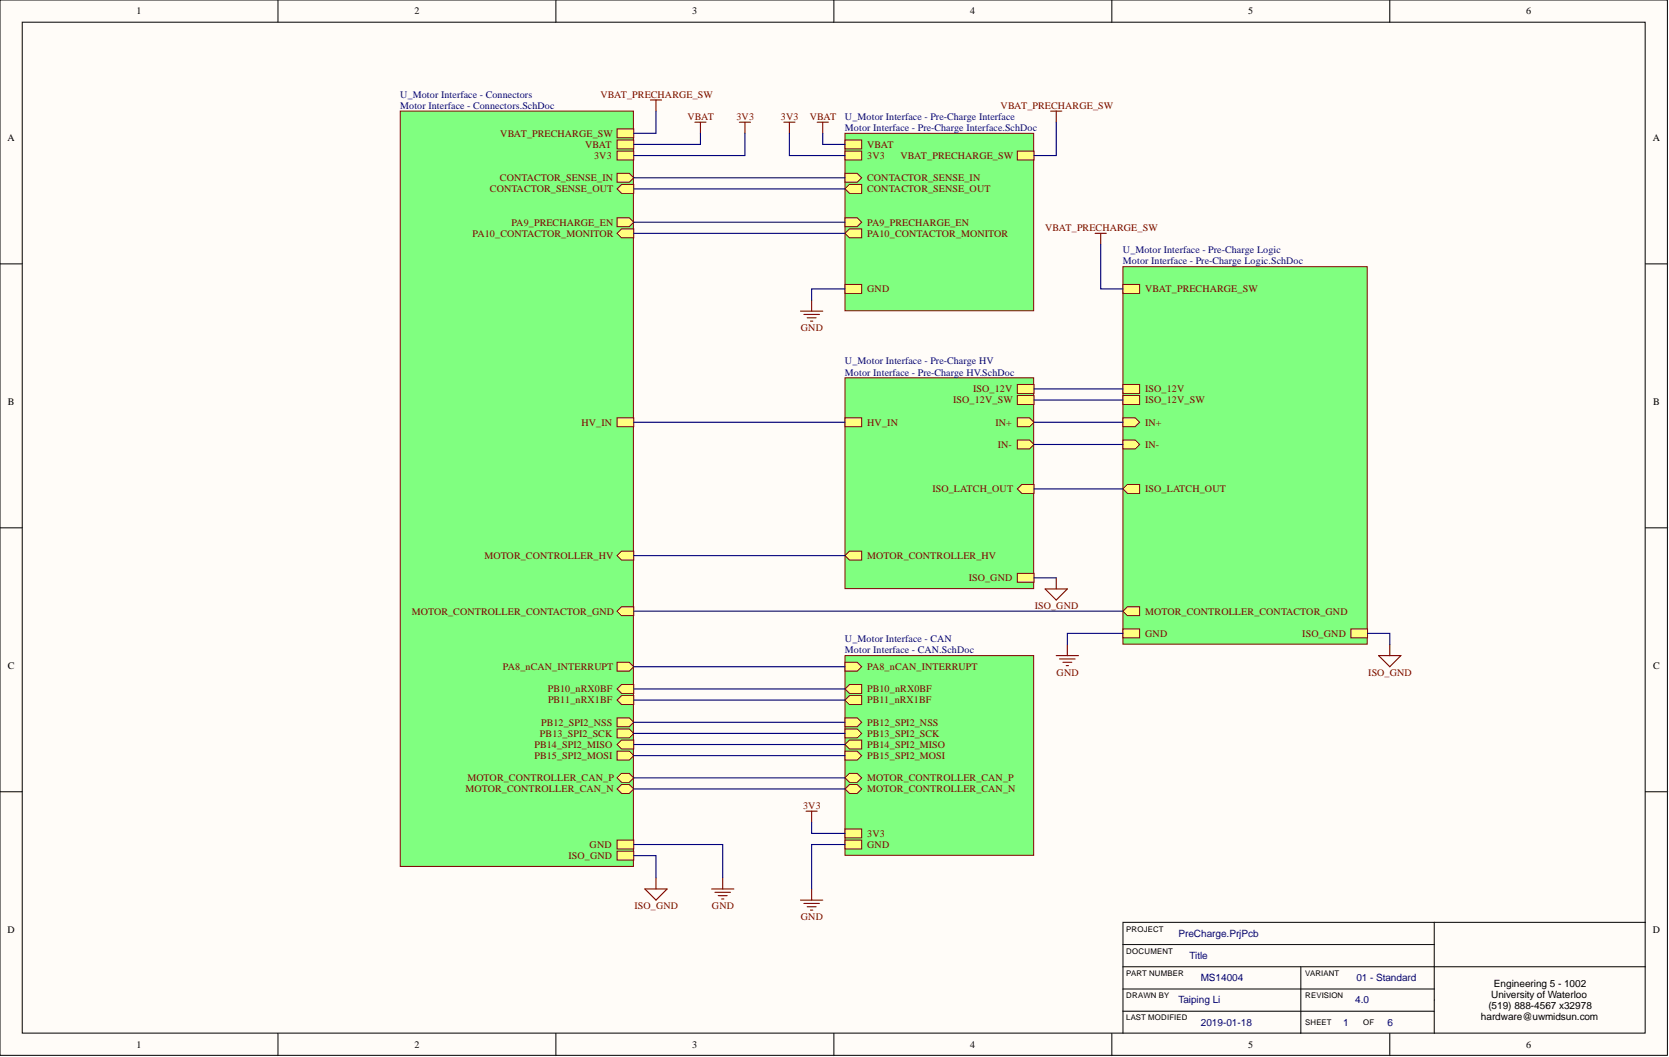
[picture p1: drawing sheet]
<svg xmlns="http://www.w3.org/2000/svg" width="381mm" height="241mm" viewBox="0 0 381 241" stroke-linecap="round" stroke-linejoin="round" font-family="sans-serif">
<defs><g id="words">
<g font-size="2.3">
<text x="31.1" y="3.3">1</text>
<text x="94.6" y="3.3">2</text>
<text x="158" y="3.3">3</text>
<text x="221.5" y="3.3">4</text>
<text x="284.9" y="3.3">5</text>
<text x="348.4" y="3.3">6</text>
<text x="1.7" y="32.1">A</text>
<text x="377.3" y="32.1">A</text>
<text x="1.8" y="92.4">B</text>
<text x="377.4" y="92.4">B</text>
<text x="1.8" y="152.6">C</text>
<text x="377.4" y="152.6">C</text>
<text x="1.7" y="212.9">D</text>
<text x="377.3" y="212.9">D</text>
<text x="340.4" y="227.8">University of Waterloo</text>
<text x="341" y="225.3">Engineering 5 - 1002</text>
<text x="338.1" y="232.9">hardware@uwmidsun.com</text>
<text x="339.8" y="230.3">(519) 888-4567 x32978</text>
<text x="31.1" y="239.2">1</text>
<text x="94.6" y="239.2">2</text>
<text x="158" y="239.2">3</text>
<text x="221.5" y="239.2">4</text>
<text x="284.9" y="239.2">5</text>
<text x="348.4" y="239.2">6</text>
</g>
<g font-size="2.3" fill="#000080">
<text x="91.4" y="22.3">U_Motor Interface - Connectors</text>
<text x="91.4" y="24.9">Motor Interface - Connectors.SchDoc</text>
<text x="192.9" y="27.4">U_Motor Interface - Pre-Charge Interface</text>
<text x="192.9" y="29.9">Motor Interface - Pre-Charge Interface.SchDoc</text>
<text x="256.3" y="57.8">U_Motor Interface - Pre-Charge Logic</text>
<text x="256.3" y="60.4">Motor Interface - Pre-Charge Logic.SchDoc</text>
<text x="192.9" y="83.2">U_Motor Interface - Pre-Charge HV</text>
<text x="192.9" y="85.7">Motor Interface - Pre-Charge HV.SchDoc</text>
<text x="192.9" y="146.6">U_Motor Interface - CAN</text>
<text x="192.9" y="149.2">Motor Interface - CAN.SchDoc</text>
<text x="269" y="213.9">PreCharge.PrjPcb</text>
<text x="271.6" y="218.9">Title</text>
<text x="274.1" y="224">MS14004</text>
<text x="309.6" y="224">01 - Standard</text>
<text x="269" y="229.1">Taiping Li</text>
<text x="309.4" y="229.1">4.0</text>
<text x="274.1" y="234.1">2019-01-18</text>
<text x="306.6" y="234.1">1</text>
<text x="316.8" y="234.1">6</text>
</g>
<g font-size="2.3" fill="#800000">
<text x="137.1" y="22.3">VBAT_PRECHARGE_SW</text>
<text x="156.9" y="27.4">VBAT</text>
<text x="168.1" y="27.4">3V3</text>
<text x="178.3" y="27.4">3V3</text>
<text x="184.9" y="27.4">VBAT</text>
<text x="228.4" y="24.9">VBAT_PRECHARGE_SW</text>
<text x="114.2" y="31.2">VBAT_PRECHARGE_SW</text>
<text x="133.6" y="33.7">VBAT</text>
<text x="198" y="33.7">VBAT</text>
<text x="114.1" y="41.3">CONTACTOR_SENSE_IN</text>
<text x="135.6" y="36.3">3V3</text>
<text x="198" y="41.3">CONTACTOR_SENSE_IN</text>
<text x="198" y="36.3">3V3</text>
<text x="205.6" y="36.3">VBAT_PRECHARGE_SW</text>
<text x="111.8" y="43.9">CONTACTOR_SENSE_OUT</text>
<text x="198" y="43.9">CONTACTOR_SENSE_OUT</text>
<text x="116.8" y="51.5">PA9_PRECHARGE_EN</text>
<text x="198" y="51.5">PA9_PRECHARGE_EN</text>
<text x="238.6" y="52.8">VBAT_PRECHARGE_SW</text>
<text x="107.9" y="54">PA10_CONTACTOR_MONITOR</text>
<text x="198" y="54">PA10_CONTACTOR_MONITOR</text>
<text x="198" y="66.7">GND</text>
<text x="261.4" y="66.7">VBAT_PRECHARGE_SW</text>
<text x="182.8" y="75.6">GND</text>
<text x="222.2" y="89.5">ISO_12V</text>
<text x="261.4" y="89.5">ISO_12V</text>
<text x="217.6" y="92.1">ISO_12V_SW</text>
<text x="261.4" y="92.1">ISO_12V_SW</text>
<text x="132.7" y="97.2">HV_IN</text>
<text x="198" y="97.2">HV_IN</text>
<text x="227.2" y="97.2">IN+</text>
<text x="261.4" y="97.2">IN+</text>
<text x="227.8" y="102.2">IN-</text>
<text x="261.4" y="102.2">IN-</text>
<text x="212.9" y="112.4">ISO_LATCH_OUT</text>
<text x="261.4" y="112.4">ISO_LATCH_OUT</text>
<text x="110.6" y="127.6">MOTOR_CONTROLLER_HV</text>
<text x="198" y="127.6">MOTOR_CONTROLLER_HV</text>
<text x="221.2" y="132.7">ISO_GND</text>
<text x="94" y="140.3">MOTOR_CONTROLLER_CONTACTOR_GND</text>
<text x="236.2" y="139">ISO_GND</text>
<text x="261.4" y="140.3">MOTOR_CONTROLLER_CONTACTOR_GND</text>
<text x="261.4" y="145.4">GND</text>
<text x="297.3" y="145.4">ISO_GND</text>
<text x="114.8" y="153">PA8_nCAN_INTERRUPT</text>
<text x="198" y="153">PA8_nCAN_INTERRUPT</text>
<text x="241.2" y="154.2">GND</text>
<text x="312.4" y="154.2">ISO_GND</text>
<text x="125" y="158">PB10_nRX0BF</text>
<text x="125.1" y="160.6">PB11_nRX1BF</text>
<text x="198" y="158">PB10_nRX0BF</text>
<text x="198" y="160.6">PB11_nRX1BF</text>
<text x="123.5" y="165.7">PB12_SPI2_NSS</text>
<text x="198" y="165.7">PB12_SPI2_NSS</text>
<text x="122" y="173.3">PB15_SPI2_MOSI</text>
<text x="122" y="170.7">PB14_SPI2_MISO</text>
<text x="123.3" y="168.2">PB13_SPI2_SCK</text>
<text x="198" y="170.7">PB14_SPI2_MISO</text>
<text x="198" y="173.3">PB15_SPI2_MOSI</text>
<text x="198" y="168.2">PB13_SPI2_SCK</text>
<text x="106.7" y="178.3">MOTOR_CONTROLLER_CAN_P</text>
<text x="198" y="178.3">MOTOR_CONTROLLER_CAN_P</text>
<text x="106.3" y="180.9">MOTOR_CONTROLLER_CAN_N</text>
<text x="183.3" y="184.7">3V3</text>
<text x="198" y="180.9">MOTOR_CONTROLLER_CAN_N</text>
<text x="198" y="191">3V3</text>
<text x="129.8" y="196.1">ISO_GND</text>
<text x="134.6" y="193.6">GND</text>
<text x="198" y="193.6">GND</text>
<text x="144.8" y="207.5">ISO_GND</text>
<text x="162.5" y="207.5">GND</text>
<text x="182.8" y="210">GND</text>
</g>
<g font-size="1.8">
<text x="257.1" y="212.7">PROJECT</text>
<text x="257.1" y="217.7">DOCUMENT</text>
<text x="257.1" y="227.9">DRAWN BY</text>
<text x="257.1" y="222.8">PART NUMBER</text>
<text x="298" y="227.9">REVISION</text>
<text x="298" y="222.8">VARIANT</text>
<text x="257.1" y="233">LAST MODIFIED</text>
<text x="298" y="234">SHEET</text>
<text x="311.2" y="234">OF</text>
</g>
</g></defs>
<g fill="#fffcf8" stroke="#000" stroke-width=".23">
<path d="M0 0h380.6v240.9h-380.6z"/>
<path d="M5.1 5.1h370.5v230.7h-370.5z"/>
</g>
<g fill="none" stroke="#000" stroke-width=".23">
<path d="M63.5 0v5.1M126.9 0v5.1M190.4 0v5.1M253.8 0v5.1M317.3 0v5.1M0 60.2h5.1M375.6 60.2h5.1M0 120.5h5.1M375.6 120.5h5.1M0 180.7h5.1M375.6 180.7h5.1M256.3 215.6h71.1"/>
<path d="M327.4 210.6h-71.1v25.3M327.4 210.6v25.3M327.4 210.6h48.2M63.5 235.9v5.1M126.9 235.9v5.1M190.4 235.9v5.1M253.8 235.9v5.1M256.3 230.9h71.1M256.3 220.7h119.3M256.3 225.8h71.1M297 220.7v15.2M317.3 235.9v5.1"/>
</g>
<path d="M192.9 149.7h43.1v45.6h-43.1z" fill="#80ff80" stroke="#800000" stroke-width=".23"/>
<path d="M192.9 163.9h2.8l1 1-1 1h-2.8z" fill-rule="evenodd" fill="#ffff80"/>
<path d="M192.9 163.9h2.8l1 1-1 1h-2.8z" fill="none" stroke="#800000" stroke-width=".23"/>
<path d="M192.9 170l1-1h2.8v2h-2.8z" fill-rule="evenodd" fill="#ffff80"/>
<path d="M192.9 170l1-1h2.8v2h-2.8z" fill="none" stroke="#800000" stroke-width=".23"/>
<path d="M192.9 171.5h2.8l1 1-1 1h-2.8z" fill-rule="evenodd" fill="#ffff80"/>
<path d="M192.9 171.5h2.8l1 1-1 1h-2.8z" fill="none" stroke="#800000" stroke-width=".23"/>
<path d="M192.9 166.4h2.8l1 1-1 1h-2.8z" fill-rule="evenodd" fill="#ffff80"/>
<path d="M192.9 166.4h2.8l1 1-1 1h-2.8z" fill="none" stroke="#800000" stroke-width=".23"/>
<path d="M192.9 151.2h2.8l1 1-1 1h-2.8z" fill-rule="evenodd" fill="#ffff80"/>
<path d="M192.9 151.2h2.8l1 1-1 1h-2.8z" fill="none" stroke="#800000" stroke-width=".23"/>
<path d="M192.9 177.6l1-1h1.8l1 1-1 1h-1.8z" fill-rule="evenodd" fill="#ffff80"/>
<path d="M192.9 177.6l1-1h1.8l1 1-1 1h-1.8z" fill="none" stroke="#800000" stroke-width=".23"/>
<path d="M192.9 180.1l1-1h1.8l1 1-1 1h-1.8z" fill-rule="evenodd" fill="#ffff80"/>
<path d="M192.9 180.1l1-1h1.8l1 1-1 1h-1.8z" fill="none" stroke="#800000" stroke-width=".23"/>
<path d="M192.9 157.3l1-1h2.8v2h-2.8z" fill-rule="evenodd" fill="#ffff80"/>
<path d="M192.9 157.3l1-1h2.8v2h-2.8z" fill="none" stroke="#800000" stroke-width=".23"/>
<path d="M192.9 159.8l1-1h2.8v2h-2.8z" fill-rule="evenodd" fill="#ffff80"/>
<path d="M192.9 159.8l1-1h2.8v2h-2.8z" fill="none" stroke="#800000" stroke-width=".23"/>
<path d="M192.9 189.2h3.8v2.1h-3.8z" fill-rule="evenodd" fill="#ffff80"/>
<path d="M192.9 189.2h3.8v2.1h-3.8z" fill="none" stroke="#800000" stroke-width=".23"/>
<path d="M192.9 191.8h3.8v2h-3.8z" fill-rule="evenodd" fill="#ffff80"/>
<path d="M192.9 191.8h3.8v2h-3.8z" fill="none" stroke="#800000" stroke-width=".23"/>
<path d="M192.9 86.2h43.1v48.2h-43.1z" fill="#80ff80" stroke="#800000" stroke-width=".23"/>
<path d="M192.9 126.8l1-1h2.8v2.1h-2.8z" fill-rule="evenodd" fill="#ffff80"/>
<path d="M192.9 126.8l1-1h2.8v2.1h-2.8z" fill="none" stroke="#800000" stroke-width=".23"/>
<path d="M232.2 100.5h2.8l1 1-1 1h-2.8z" fill-rule="evenodd" fill="#ffff80"/>
<path d="M232.2 100.5h2.8l1 1-1 1h-2.8z" fill="none" stroke="#800000" stroke-width=".23"/>
<path d="M232.2 95.4h2.8l1 1-1 1h-2.8z" fill-rule="evenodd" fill="#ffff80"/>
<path d="M232.2 95.4h2.8l1 1-1 1h-2.8z" fill="none" stroke="#800000" stroke-width=".23"/>
<path d="M232.2 111.6l1-1h2.8v2h-2.8z" fill-rule="evenodd" fill="#ffff80"/>
<path d="M232.2 111.6l1-1h2.8v2h-2.8z" fill="none" stroke="#800000" stroke-width=".23"/>
<path d="M232.2 90.3h3.8v2h-3.8z" fill-rule="evenodd" fill="#ffff80"/>
<path d="M232.2 90.3h3.8v2h-3.8z" fill="none" stroke="#800000" stroke-width=".23"/>
<path d="M192.9 95.4h3.8v2h-3.8z" fill-rule="evenodd" fill="#ffff80"/>
<path d="M192.9 95.4h3.8v2h-3.8z" fill="none" stroke="#800000" stroke-width=".23"/>
<path d="M232.2 130.9h3.8v2h-3.8z" fill-rule="evenodd" fill="#ffff80"/>
<path d="M232.2 130.9h3.8v2h-3.8z" fill="none" stroke="#800000" stroke-width=".23"/>
<path d="M232.2 87.8h3.8v2h-3.8z" fill-rule="evenodd" fill="#ffff80"/>
<path d="M232.2 87.8h3.8v2h-3.8z" fill="none" stroke="#800000" stroke-width=".23"/>
<path d="M192.9 30.4h43.1v40.6h-43.1z" fill="#80ff80" stroke="#800000" stroke-width=".23"/>
<path d="M192.9 39.6h2.8l1 1-1 1h-2.8z" fill-rule="evenodd" fill="#ffff80"/>
<path d="M192.9 39.6h2.8l1 1-1 1h-2.8z" fill="none" stroke="#800000" stroke-width=".23"/>
<path d="M192.9 43.1l1-1h2.8v2h-2.8z" fill-rule="evenodd" fill="#ffff80"/>
<path d="M192.9 43.1l1-1h2.8v2h-2.8z" fill="none" stroke="#800000" stroke-width=".23"/>
<path d="M192.9 49.7h2.8l1 1-1 1h-2.8z" fill-rule="evenodd" fill="#ffff80"/>
<path d="M192.9 49.7h2.8l1 1-1 1h-2.8z" fill="none" stroke="#800000" stroke-width=".23"/>
<path d="M192.9 64.9h3.8v2.1h-3.8z" fill-rule="evenodd" fill="#ffff80"/>
<path d="M192.9 64.9h3.8v2.1h-3.8z" fill="none" stroke="#800000" stroke-width=".23"/>
<path d="M192.9 53.3l1-1h2.8v2h-2.8z" fill-rule="evenodd" fill="#ffff80"/>
<path d="M192.9 53.3l1-1h2.8v2h-2.8z" fill="none" stroke="#800000" stroke-width=".23"/>
<path d="M192.9 34.5h3.8v2h-3.8z" fill-rule="evenodd" fill="#ffff80"/>
<path d="M192.9 34.5h3.8v2h-3.8z" fill="none" stroke="#800000" stroke-width=".23"/>
<path d="M192.9 32h3.8v2h-3.8z" fill-rule="evenodd" fill="#ffff80"/>
<path d="M192.9 32h3.8v2h-3.8z" fill="none" stroke="#800000" stroke-width=".23"/>
<path d="M232.2 34.5h3.8v2h-3.8z" fill-rule="evenodd" fill="#ffff80"/>
<path d="M232.2 34.5h3.8v2h-3.8z" fill="none" stroke="#800000" stroke-width=".23"/>
<path d="M91.4 25.4h53.2v172.4h-53.2z" fill="#80ff80" stroke="#800000" stroke-width=".23"/>
<path d="M140.9 126.8l1-1h2.8v2.1h-2.8z" fill-rule="evenodd" fill="#ffff80"/>
<path d="M140.9 126.8l1-1h2.8v2.1h-2.8z" fill="none" stroke="#800000" stroke-width=".23"/>
<path d="M140.9 177.6l1-1h1.8l1 1-1 1h-1.8z" fill-rule="evenodd" fill="#ffff80"/>
<path d="M140.9 177.6l1-1h1.8l1 1-1 1h-1.8z" fill="none" stroke="#800000" stroke-width=".23"/>
<path d="M140.9 180.1l1-1h1.8l1 1-1 1h-1.8z" fill-rule="evenodd" fill="#ffff80"/>
<path d="M140.9 180.1l1-1h1.8l1 1-1 1h-1.8z" fill="none" stroke="#800000" stroke-width=".23"/>
<path d="M140.9 39.6h2.8l1 1-1 1h-2.8z" fill-rule="evenodd" fill="#ffff80"/>
<path d="M140.9 39.6h2.8l1 1-1 1h-2.8z" fill="none" stroke="#800000" stroke-width=".23"/>
<path d="M140.9 43.1l1-1h2.8v2h-2.8z" fill-rule="evenodd" fill="#ffff80"/>
<path d="M140.9 43.1l1-1h2.8v2h-2.8z" fill="none" stroke="#800000" stroke-width=".23"/>
<path d="M140.9 157.3l1-1h2.8v2h-2.8z" fill-rule="evenodd" fill="#ffff80"/>
<path d="M140.9 157.3l1-1h2.8v2h-2.8z" fill="none" stroke="#800000" stroke-width=".23"/>
<path d="M140.9 159.8l1-1h2.8v2h-2.8z" fill-rule="evenodd" fill="#ffff80"/>
<path d="M140.9 159.8l1-1h2.8v2h-2.8z" fill="none" stroke="#800000" stroke-width=".23"/>
<path d="M140.9 53.3l1-1h2.8v2h-2.8z" fill-rule="evenodd" fill="#ffff80"/>
<path d="M140.9 53.3l1-1h2.8v2h-2.8z" fill="none" stroke="#800000" stroke-width=".23"/>
<path d="M140.9 163.9h2.8l1 1-1 1h-2.8z" fill-rule="evenodd" fill="#ffff80"/>
<path d="M140.9 163.9h2.8l1 1-1 1h-2.8z" fill="none" stroke="#800000" stroke-width=".23"/>
<path d="M140.9 171.5h2.8l1 1-1 1h-2.8z" fill-rule="evenodd" fill="#ffff80"/>
<path d="M140.9 171.5h2.8l1 1-1 1h-2.8z" fill="none" stroke="#800000" stroke-width=".23"/>
<path d="M140.9 95.4h3.8v2h-3.8z" fill-rule="evenodd" fill="#ffff80"/>
<path d="M140.9 95.4h3.8v2h-3.8z" fill="none" stroke="#800000" stroke-width=".23"/>
<path d="M140.9 194.3h3.8v2h-3.8z" fill-rule="evenodd" fill="#ffff80"/>
<path d="M140.9 194.3h3.8v2h-3.8z" fill="none" stroke="#800000" stroke-width=".23"/>
<path d="M140.9 49.7h2.8l1 1-1 1h-2.8z" fill-rule="evenodd" fill="#ffff80"/>
<path d="M140.9 49.7h2.8l1 1-1 1h-2.8z" fill="none" stroke="#800000" stroke-width=".23"/>
<path d="M140.9 166.4h2.8l1 1-1 1h-2.8z" fill-rule="evenodd" fill="#ffff80"/>
<path d="M140.9 166.4h2.8l1 1-1 1h-2.8z" fill="none" stroke="#800000" stroke-width=".23"/>
<path d="M140.9 32h3.8v2h-3.8z" fill-rule="evenodd" fill="#ffff80"/>
<path d="M140.9 32h3.8v2h-3.8z" fill="none" stroke="#800000" stroke-width=".23"/>
<path d="M140.9 151.2h2.8l1 1-1 1h-2.8z" fill-rule="evenodd" fill="#ffff80"/>
<path d="M140.9 151.2h2.8l1 1-1 1h-2.8z" fill="none" stroke="#800000" stroke-width=".23"/>
<path d="M140.9 170l1-1h2.8v2h-2.8z" fill-rule="evenodd" fill="#ffff80"/>
<path d="M140.9 170l1-1h2.8v2h-2.8z" fill="none" stroke="#800000" stroke-width=".23"/>
<path d="M140.9 139.5l1-1h2.8v2h-2.8z" fill-rule="evenodd" fill="#ffff80"/>
<path d="M140.9 139.5l1-1h2.8v2h-2.8z" fill="none" stroke="#800000" stroke-width=".23"/>
<path d="M140.9 34.5h3.8v2h-3.8z" fill-rule="evenodd" fill="#ffff80"/>
<path d="M140.9 34.5h3.8v2h-3.8z" fill="none" stroke="#800000" stroke-width=".23"/>
<path d="M140.9 191.8h3.8v2h-3.8z" fill-rule="evenodd" fill="#ffff80"/>
<path d="M140.9 191.8h3.8v2h-3.8z" fill="none" stroke="#800000" stroke-width=".23"/>
<path d="M140.9 29.4h3.8v2.1h-3.8z" fill-rule="evenodd" fill="#ffff80"/>
<path d="M140.9 29.4h3.8v2.1h-3.8z" fill="none" stroke="#800000" stroke-width=".23"/>
<path d="M256.3 60.9h55.8v86.2h-55.8z" fill="#80ff80" stroke="#800000" stroke-width=".23"/>
<path d="M256.3 111.6l1.1-1h2.8v2h-2.8z" fill-rule="evenodd" fill="#ffff80"/>
<path d="M256.3 111.6l1.1-1h2.8v2h-2.8z" fill="none" stroke="#800000" stroke-width=".23"/>
<path d="M256.3 139.5l1.1-1h2.8v2h-2.8z" fill-rule="evenodd" fill="#ffff80"/>
<path d="M256.3 139.5l1.1-1h2.8v2h-2.8z" fill="none" stroke="#800000" stroke-width=".23"/>
<path d="M256.3 143.6h3.9v2h-3.9z" fill-rule="evenodd" fill="#ffff80"/>
<path d="M256.3 143.6h3.9v2h-3.9z" fill="none" stroke="#800000" stroke-width=".23"/>
<path d="M308.4 143.6h3.8v2h-3.8z" fill-rule="evenodd" fill="#ffff80"/>
<path d="M308.4 143.6h3.8v2h-3.8z" fill="none" stroke="#800000" stroke-width=".23"/>
<path d="M256.3 90.3h3.9v2h-3.9z" fill-rule="evenodd" fill="#ffff80"/>
<path d="M256.3 90.3h3.9v2h-3.9z" fill="none" stroke="#800000" stroke-width=".23"/>
<path d="M256.3 100.5h2.8l1.1 1-1.1 1h-2.8z" fill-rule="evenodd" fill="#ffff80"/>
<path d="M256.3 100.5h2.8l1.1 1-1.1 1h-2.8z" fill="none" stroke="#800000" stroke-width=".23"/>
<path d="M256.3 95.4h2.8l1.1 1-1.1 1h-2.8z" fill-rule="evenodd" fill="#ffff80"/>
<path d="M256.3 95.4h2.8l1.1 1-1.1 1h-2.8z" fill="none" stroke="#800000" stroke-width=".23"/>
<path d="M256.3 87.8h3.9v2h-3.9z" fill-rule="evenodd" fill="#ffff80"/>
<path d="M256.3 87.8h3.9v2h-3.9z" fill="none" stroke="#800000" stroke-width=".23"/>
<path d="M256.3 64.9h3.9v2.1h-3.9z" fill-rule="evenodd" fill="#ffff80"/>
<path d="M256.3 64.9h3.9v2.1h-3.9z" fill="none" stroke="#800000" stroke-width=".23"/>
<g fill="none" stroke="#800000" stroke-width=".25">
<path d="M148.5 22.8h2.5M149.7 22.8v2.6M158.6 27.9h2.6M159.9 27.9v2.5M168.8 27.9h2.5M170.1 27.9v2.5M178.9 27.9h2.6M180.2 27.9v2.5M186.5 27.9h2.6M187.8 27.9v2.5M239.8 25.4h2.6M241.1 25.4v2.5"/>
<path d="M250 53.3h2.5M251.3 53.3v2.5M182.7 71h5.1M183.5 71.8h3.6M184.3 72.5h2M185 73.3h.5M185.3 68.5v2.5M238.6 134.4h5.1l-2.6 2.6zM241.1 131.9v2.5M241.1 149.7h5.1M241.9 150.4h3.5M242.6 151.2h2.1"/>
<path d="M243.4 152h.5M243.7 147.1v2.6M314.7 149.7h5.1l-2.5 2.5zM317.3 147.1v2.6M184 185.2h2.5M185.3 185.2v2.5M147.2 202.9h5.1l-2.6 2.6zM149.7 200.4v2.5M162.4 202.9h5.1M163.2 203.7h3.6M164 204.5h2M164.7 205.2h.5"/>
<path d="M165 200.4v2.5M182.7 205.5h5.1M183.5 206.2h3.6M184.3 207h2M185 207.8h.5M185.3 202.9v2.6"/>
</g>
<g fill="none" stroke="#000080" stroke-width=".25">
<path d="M149.7 25.4v5h-5M159.9 30.4v2.6h-15.2M170.1 30.4v5.1h-25.4M180.2 30.4v5.1h12.7M187.8 30.4v2.6h5.1M241.1 27.9v7.6h-5.1M144.7 50.7h48.2M144.7 53.3h48.2M144.7 40.6h48.2M144.7 43.1h48.2M251.3 55.8v10.2h5M192.9 66h-7.6v2.5"/>
<path d="M144.7 96.4h48.2M236 96.4h20.3M236 91.3h20.3M236 88.8h20.3M236 101.5h20.3M236 111.6h20.3M144.7 139.5h111.6M144.7 126.8h48.2M236 131.9h5.1M144.7 152.2h48.2M144.7 157.3h48.2M144.7 159.8h48.2"/>
<path d="M256.3 144.6h-12.6v2.5M312.2 144.6h5.1v2.5M144.7 164.9h48.2M144.7 167.4h48.2M144.7 170h48.2M144.7 172.5h48.2M144.7 177.6h48.2M144.7 195.3h5v5.1M144.7 192.8h20.3v7.6M144.7 180.1h48.2M185.3 187.7v2.6h7.6M192.9 192.8h-7.6v10.1"/>
</g>
<use href="#words"/>
</svg>
